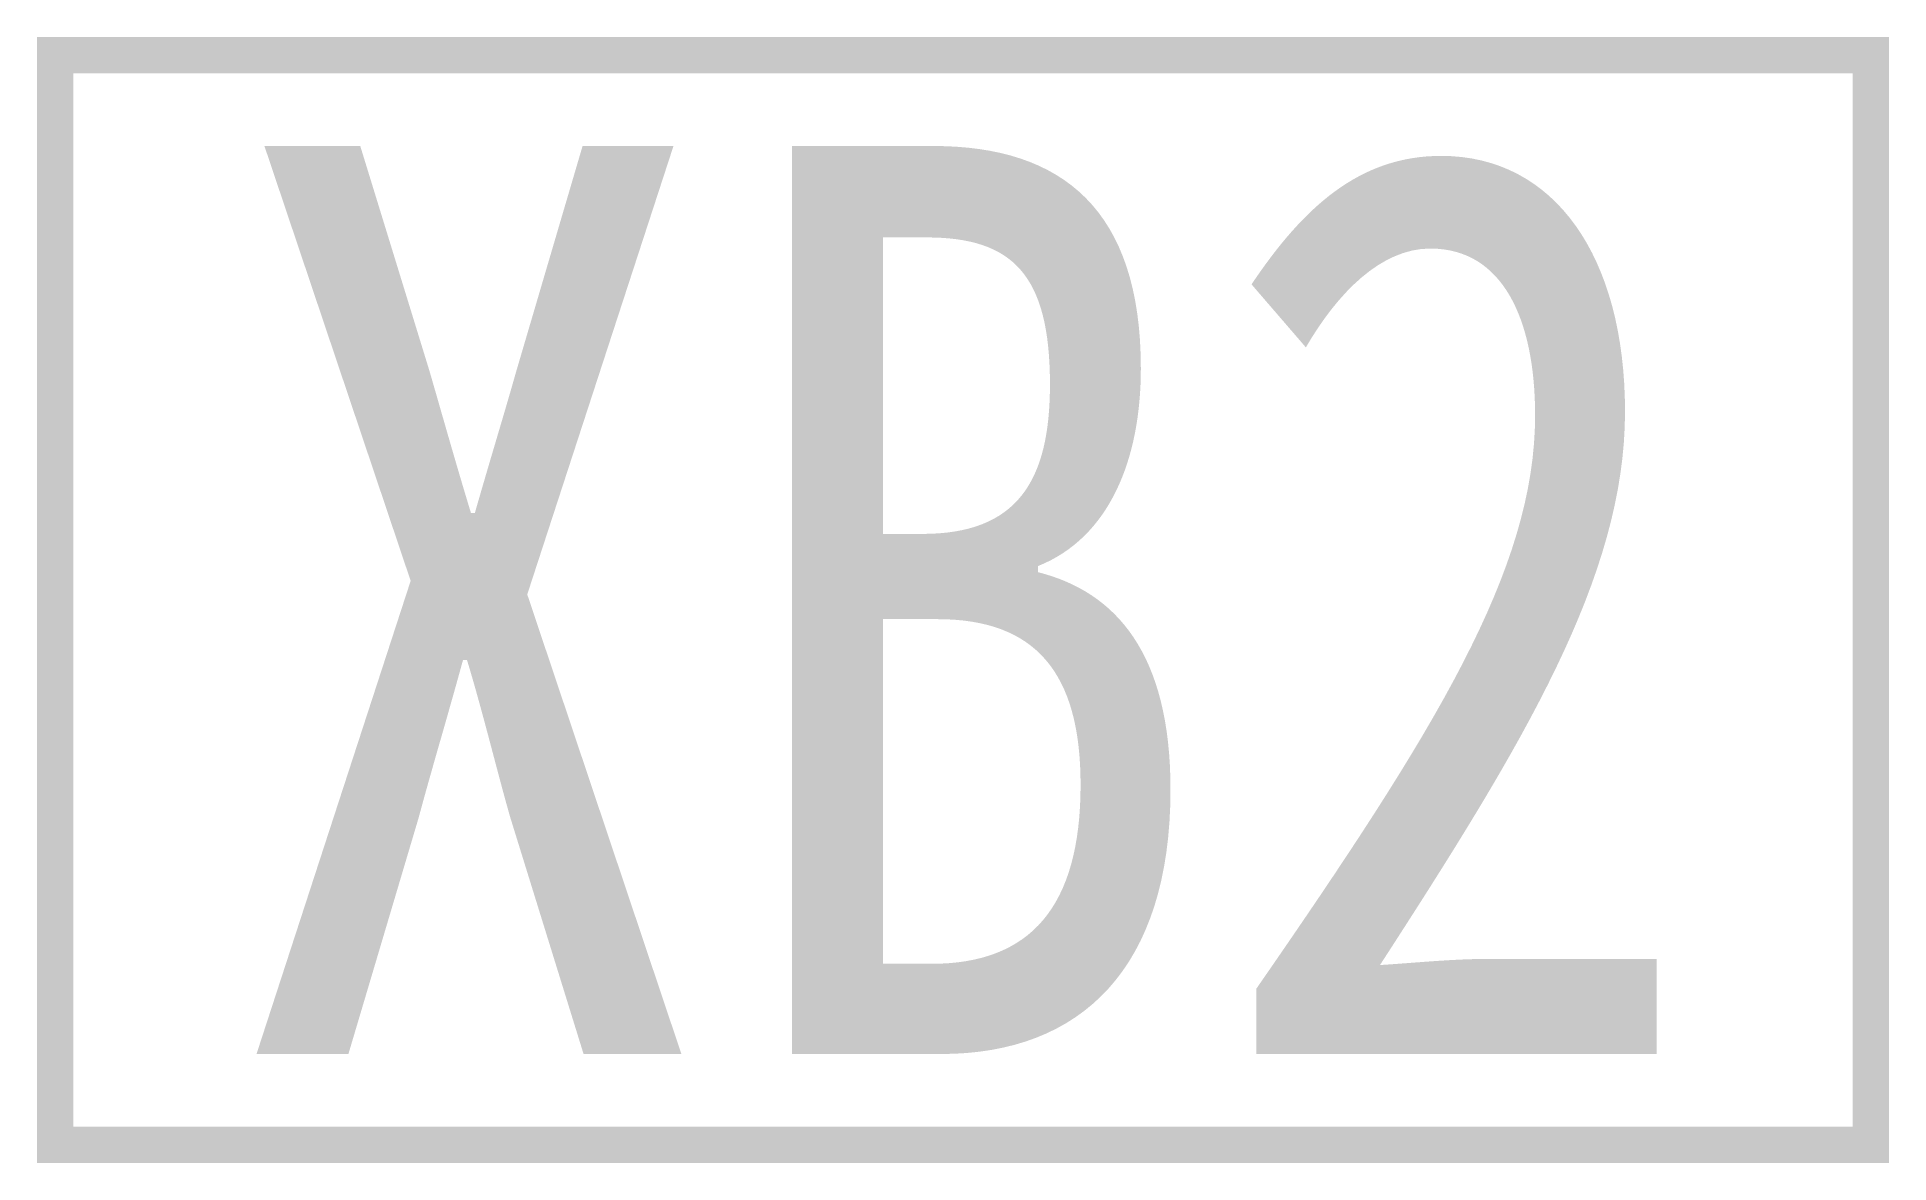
# Model space of a CAD drawing. Header units: inches. Extents: x -2.55 to 2.55, y -1.55 to 1.55.
import ezdxf
from ezdxf.enums import TextEntityAlignment as Align

# ---------------------------------------------------------------- set-up
doc = ezdxf.new("R2010")
doc.units = ezdxf.units.IN
doc.header["$MEASUREMENT"] = 0
doc.styles.add('HZ', font='', dxfattribs={"width": 0.8})
doc.styles.get('HZ').set_extended_font_data('SimSun')

msp = doc.modelspace()

# ---------------------------------------------------------------- linework, layer by layer
at = {"color": 7, "const_width": 0.1}
msp.add_lwpolyline([(-2.5, 1.5), (2.5, 1.5), (2.5, -1.5), (-2.5, -1.5)], close=True, dxfattribs=at)

# ---------------------------------------------------------------- texts
at = {"color": 7, "style": 'HZ', "width": 0.8}
msp.add_text('XB2', height=2.5, dxfattribs=at).set_placement((0, 0), align=Align.MIDDLE_CENTER)

doc.saveas('drawing.dxf')
